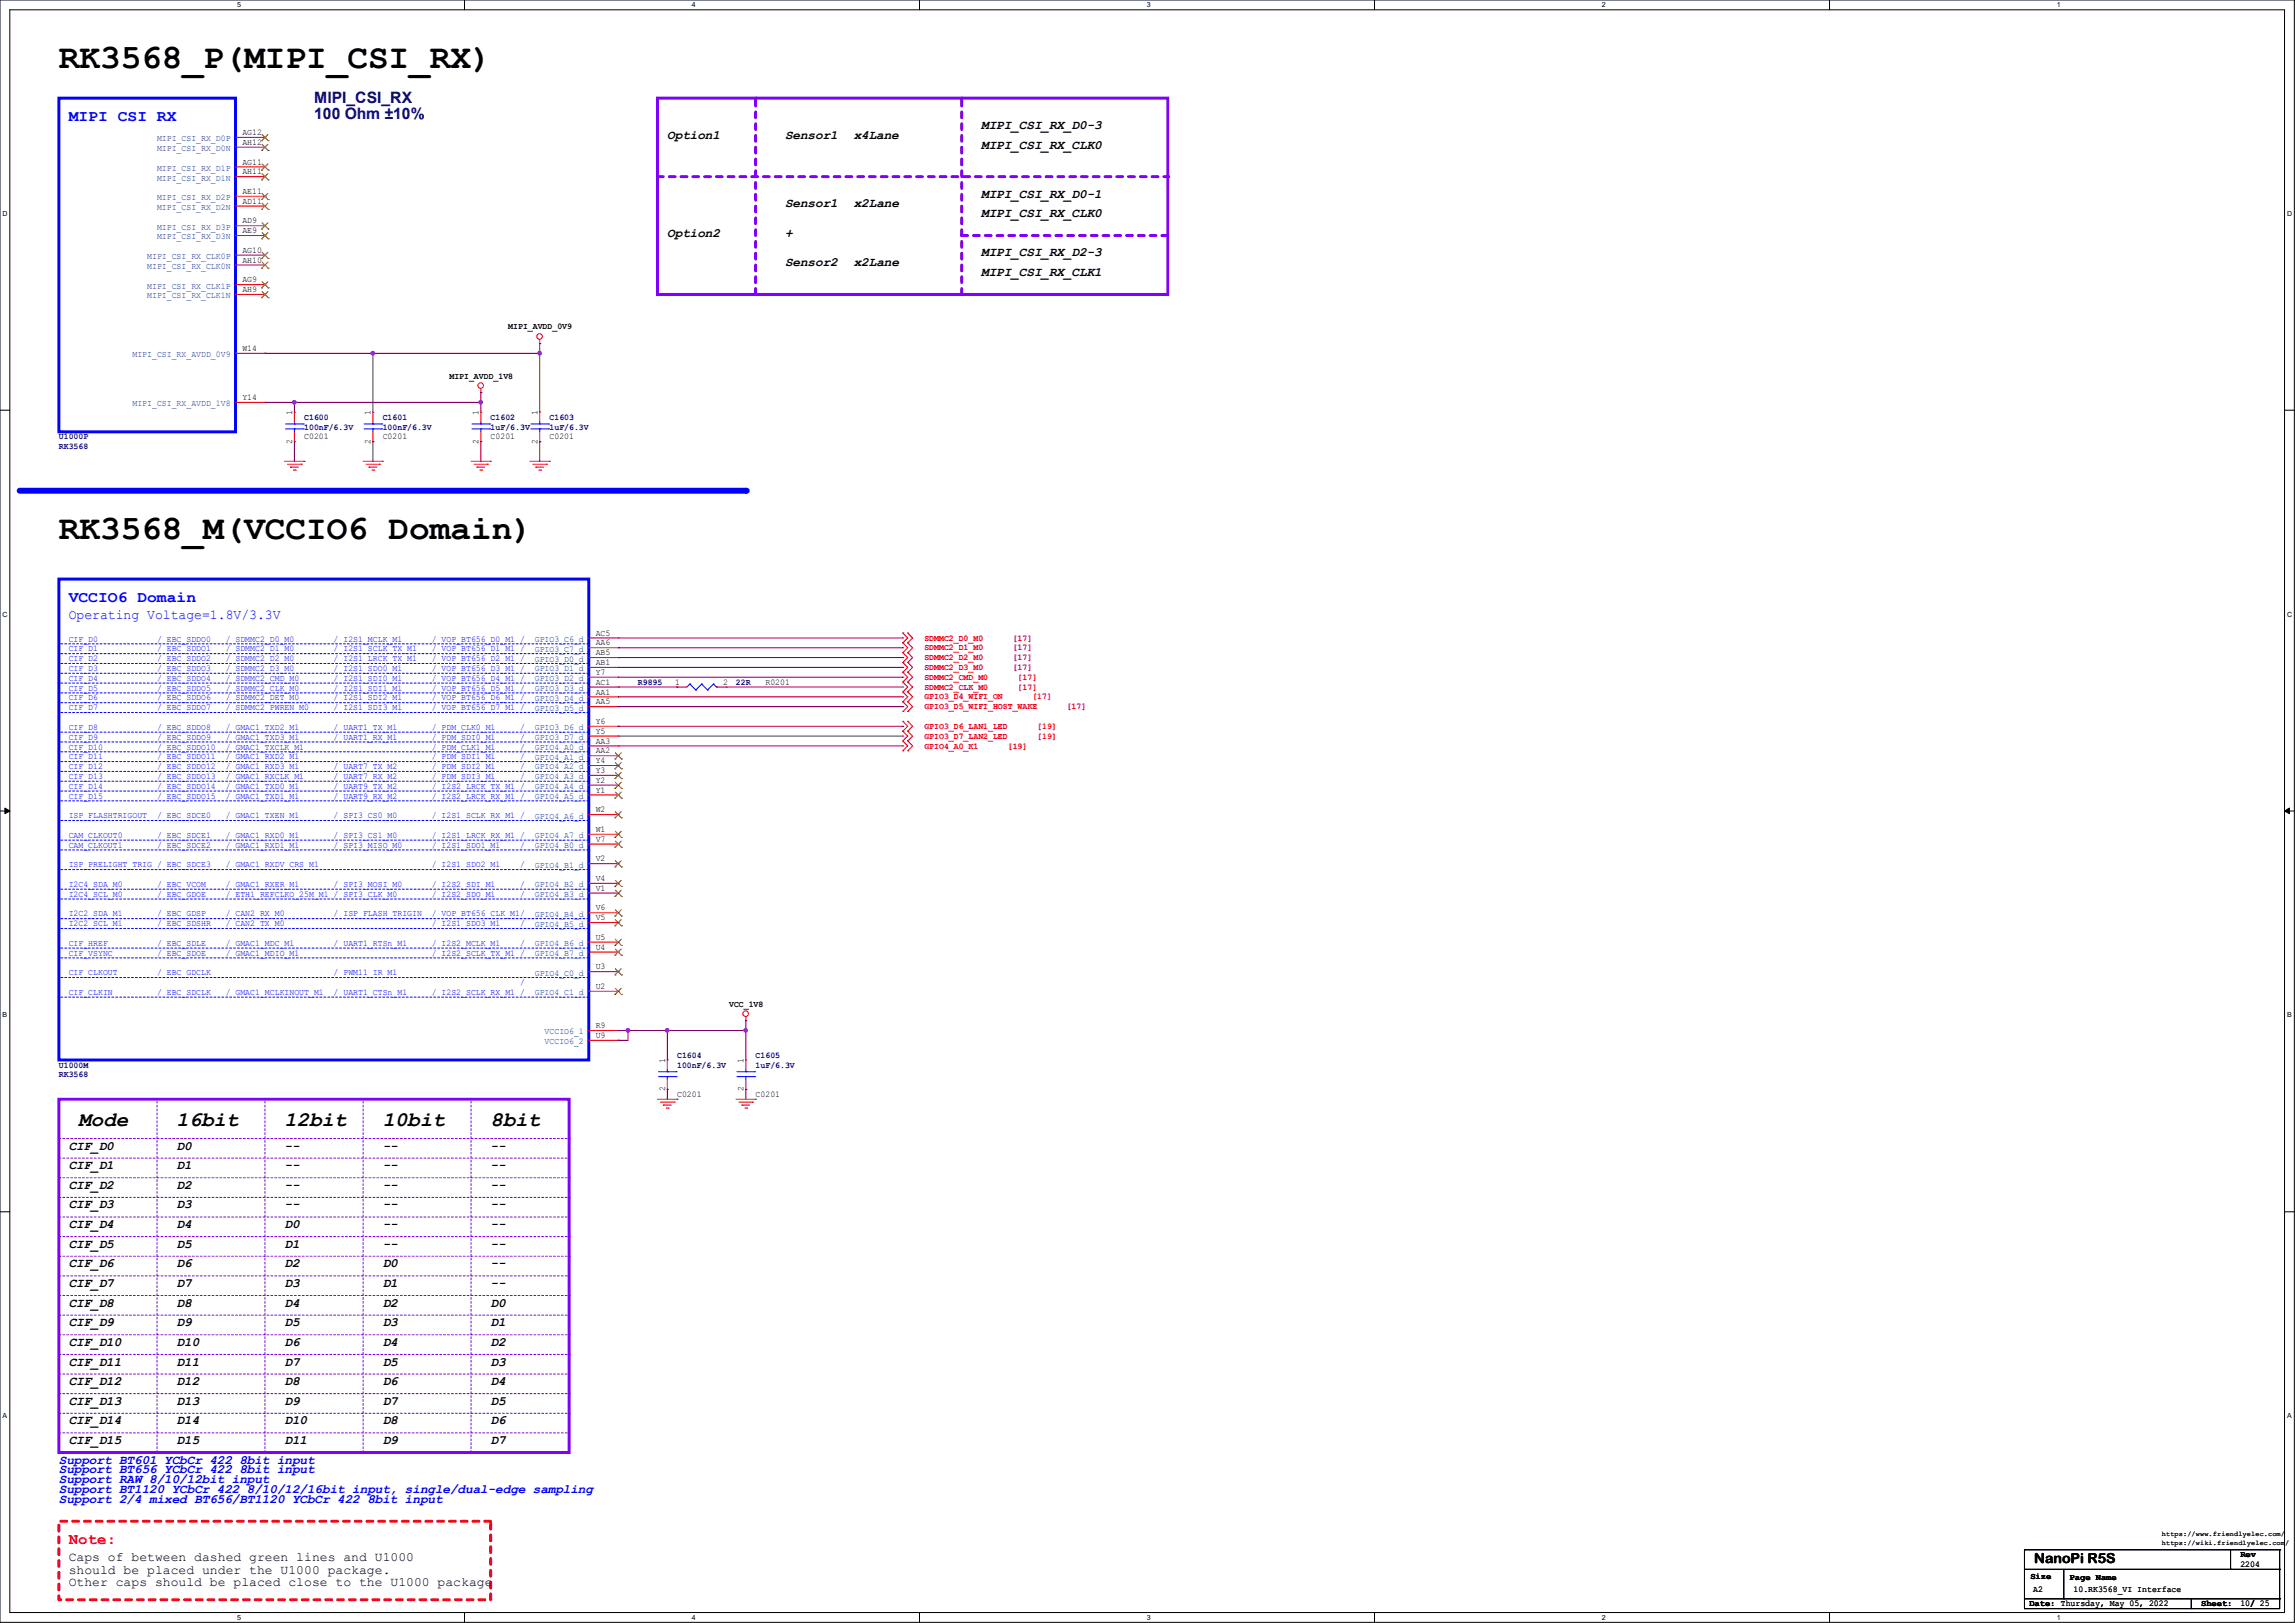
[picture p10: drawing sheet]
<svg xmlns="http://www.w3.org/2000/svg" width="297mm" height="210mm" viewBox="0 0 297 210" stroke-linecap="round" stroke-linejoin="round" font-family="sans-serif">
<defs><g id="words">
<g font-size="4.4">
<text x="7.6" y="8.8">RK3568_P(MIPI_CSI_RX)</text>
<text x="7.6" y="69.8">RK3568_M(VCCIO6 Domain)</text>
</g>
<g font-size="2.7">
<text x="10.2" y="145.7">Mode</text>
<text x="22.9" y="145.7">16bit</text>
<text x="36.8" y="145.7">12bit</text>
<text x="49.5" y="145.7">10bit</text>
<text x="63.5" y="145.7">8bit</text>
</g>
<g font-size="2" fill="#00f">
<text x="8.9" y="15.7">MIPI CSI RX</text>
<text x="8.9" y="77.9">VCCIO6 Domain</text>
</g>
<g font-size="2" fill="#000080">
<text x="40.6" y="13.3">MIPI_CSI_RX</text>
<text x="40.6" y="15.5">100 Ohm ±10%</text>
</g>
<text font-size="2" fill="#f00" x="8.9" y="199.8">Note:</text>
<text font-size="1.8" fill="#00f" x="8.9" y="80.1">Operating Voltage=1.8V/3.3V</text>
<text font-size="1.8" x="263.3" y="202.2">NanoPi R5S</text>
<g font-size="1.7">
<text x="86.4" y="17.9">Option1</text>
<text x="101.6" y="17.9">Sensor1</text>
<text x="110.5" y="17.9">x4Lane</text>
<text x="127" y="16.7">MIPI_CSI_RX_D0-3</text>
<text x="127" y="19.2">MIPI_CSI_RX_CLK0</text>
<text x="101.6" y="26.8">Sensor1</text>
<text x="110.5" y="26.8">x2Lane</text>
<text x="127" y="25.6">MIPI_CSI_RX_D0-1</text>
<text x="127" y="28.1">MIPI_CSI_RX_CLK0</text>
<text x="86.4" y="30.6">Option2</text>
<text x="101.6" y="30.6">+</text>
<text x="101.6" y="34.5">Sensor2</text>
<text x="110.5" y="34.5">x2Lane</text>
<text x="127" y="33.2">MIPI_CSI_RX_D2-3</text>
<text x="127" y="35.7">MIPI_CSI_RX_CLK1</text>
<text x="8.9" y="148.8">CIF_D0</text>
<text x="22.9" y="148.8">D0</text>
<text x="36.8" y="148.8">--</text>
<text x="49.5" y="148.8">--</text>
<text x="63.5" y="148.8">--</text>
<text x="8.9" y="151.3">CIF_D1</text>
<text x="8.9" y="153.8">CIF_D2</text>
<text x="22.9" y="151.3">D1</text>
<text x="22.9" y="153.8">D2</text>
<text x="36.8" y="153.8">--</text>
<text x="36.8" y="151.3">--</text>
<text x="49.5" y="151.3">--</text>
<text x="49.5" y="153.8">--</text>
<text x="63.5" y="153.8">--</text>
<text x="63.5" y="151.3">--</text>
<text x="8.9" y="156.4">CIF_D3</text>
<text x="8.9" y="158.9">CIF_D4</text>
<text x="8.9" y="161.5">CIF_D5</text>
<text x="22.9" y="156.4">D3</text>
<text x="22.9" y="158.9">D4</text>
<text x="22.9" y="161.5">D5</text>
<text x="36.8" y="158.9">D0</text>
<text x="36.8" y="161.5">D1</text>
<text x="36.8" y="156.4">--</text>
<text x="49.5" y="156.4">--</text>
<text x="49.5" y="158.9">--</text>
<text x="49.5" y="161.5">--</text>
<text x="63.5" y="161.5">--</text>
<text x="63.5" y="158.9">--</text>
<text x="63.5" y="156.4">--</text>
<text x="8.9" y="164">CIF_D6</text>
<text x="8.9" y="166.5">CIF_D7</text>
<text x="22.9" y="164">D6</text>
<text x="22.9" y="166.5">D7</text>
<text x="36.8" y="164">D2</text>
<text x="36.8" y="166.5">D3</text>
<text x="49.5" y="164">D0</text>
<text x="49.5" y="166.5">D1</text>
<text x="63.5" y="164">--</text>
<text x="63.5" y="166.5">--</text>
<text x="8.9" y="169.1">CIF_D8</text>
<text x="8.9" y="171.6">CIF_D9</text>
<text x="22.9" y="169.1">D8</text>
<text x="22.9" y="171.6">D9</text>
<text x="36.8" y="169.1">D4</text>
<text x="36.8" y="171.6">D5</text>
<text x="49.5" y="169.1">D2</text>
<text x="49.5" y="171.6">D3</text>
<text x="63.5" y="169.1">D0</text>
<text x="63.5" y="171.6">D1</text>
<text x="8.9" y="174.2">CIF_D10</text>
<text x="8.9" y="176.7">CIF_D11</text>
<text x="8.9" y="179.2">CIF_D12</text>
<text x="22.9" y="174.2">D10</text>
<text x="22.9" y="176.7">D11</text>
<text x="22.9" y="179.2">D12</text>
<text x="36.8" y="174.2">D6</text>
<text x="36.8" y="176.7">D7</text>
<text x="36.8" y="179.2">D8</text>
<text x="49.5" y="174.2">D4</text>
<text x="49.5" y="176.7">D5</text>
<text x="49.5" y="179.2">D6</text>
<text x="63.5" y="174.2">D2</text>
<text x="63.5" y="176.7">D3</text>
<text x="63.5" y="179.2">D4</text>
<text x="8.9" y="181.8">CIF_D13</text>
<text x="8.9" y="184.3">CIF_D14</text>
<text x="22.9" y="181.8">D13</text>
<text x="22.9" y="184.3">D14</text>
<text x="36.8" y="181.8">D9</text>
<text x="36.8" y="184.3">D10</text>
<text x="49.5" y="181.8">D7</text>
<text x="49.5" y="184.3">D8</text>
<text x="63.5" y="181.8">D5</text>
<text x="63.5" y="184.3">D6</text>
<text x="8.9" y="186.9">CIF_D15</text>
<text x="22.9" y="186.9">D15</text>
<text x="36.8" y="186.9">D11</text>
<text x="49.5" y="186.9">D9</text>
<text x="63.5" y="186.9">D7</text>
<text x="8.9" y="202">Caps of between dashed green lines and U1000</text>
<text x="8.9" y="203.6">should be placed under the U1000 package.</text>
<text x="8.9" y="205.3">Other caps should be placed close to the U1000 package</text>
</g>
<g font-size="1.7" fill="#00f">
<text x="7.6" y="189.4">Support BT601 YCbCr 422 8bit input</text>
<text x="7.6" y="190.7">Support BT656 YCbCr 422 8bit input</text>
<text x="7.6" y="191.9">Support RAW 8/10/12bit input</text>
<text x="7.6" y="193.2">Support BT1120 YCbCr 422 8/10/12/16bit input, single/dual-edge sampling</text>
<text x="7.6" y="194.5">Support 2/4 mixed BT656/BT1120 YCbCr 422 8bit input</text>
</g>
<g font-size="1.1">
<text x="31.4" y="17.5">AG12</text>
<text x="31.4" y="18.8">AH12</text>
<text x="31.4" y="21.3">AG11</text>
<text x="31.4" y="22.6">AH11</text>
<text x="31.4" y="25.1">AE11</text>
<text x="31.4" y="26.4">AD11</text>
<text x="31.4" y="28.9">AD9</text>
<text x="31.4" y="30.2">AE9</text>
<text x="31.4" y="32.7">AG10</text>
<text x="31.4" y="34">AH10</text>
<text x="31.4" y="36.5">AG9</text>
<text x="31.4" y="37.8">AH9</text>
<text x="31.4" y="45.4">W14</text>
<text x="65.8" y="42.6">MIPI_AVDD_0V9</text>
<text x="31.4" y="51.8">Y14</text>
<text x="37.8" y="53.7" transform="rotate(-90 37.8 53.7)">1</text>
<text x="48" y="53.7" transform="rotate(-90 48 53.7)">1</text>
<text x="58.2" y="49">MIPI_AVDD_1V8</text>
<text x="61.9" y="53.7" transform="rotate(-90 61.9 53.7)">1</text>
<text x="69.6" y="53.7" transform="rotate(-90 69.6 53.7)">1</text>
<text x="37.8" y="57.4" transform="rotate(-90 37.8 57.4)">2</text>
<text x="39.4" y="56.9">C0201</text>
<text x="48" y="57.4" transform="rotate(-90 48 57.4)">2</text>
<text x="49.5" y="56.9">C0201</text>
<text x="61.9" y="57.4" transform="rotate(-90 61.9 57.4)">2</text>
<text x="63.5" y="56.9">C0201</text>
<text x="69.6" y="57.4" transform="rotate(-90 69.6 57.4)">2</text>
<text x="71.1" y="56.9">C0201</text>
<text x="77.1" y="82.3">AC5</text>
<text x="77.1" y="83.5">AA6</text>
<text x="77.1" y="84.8">AB5</text>
<text x="77.1" y="86.1">AB1</text>
<text x="77.1" y="87.3">Y7</text>
<text x="77.1" y="88.6">AC1</text>
<text x="77.1" y="89.9">AA1</text>
<text x="87.4" y="88.6">1</text>
<text x="93.6" y="88.6">2</text>
<text x="99.1" y="88.6">R0201</text>
<text x="77.1" y="91.1">AA5</text>
<text x="77.1" y="93.7">Y6</text>
<text x="77.1" y="95">Y5</text>
<text x="77.1" y="96.2">AA3</text>
<text x="77.1" y="97.5">AA2</text>
<text x="77.1" y="98.8">Y4</text>
<text x="77.1" y="100">Y3</text>
<text x="77.1" y="101.3">Y2</text>
<text x="77.1" y="102.6">Y1</text>
<text x="77.1" y="105.1">W2</text>
<text x="77.1" y="107.7">W1</text>
<text x="77.1" y="108.9">V7</text>
<text x="77.1" y="111.5">V2</text>
<text x="77.1" y="114">V4</text>
<text x="77.1" y="115.3">V1</text>
<text x="77.1" y="117.8">V6</text>
<text x="77.1" y="119.1">V5</text>
<text x="77.1" y="121.6">U5</text>
<text x="77.1" y="122.9">U4</text>
<text x="77.1" y="125.4">U3</text>
<text x="77.1" y="128">U2</text>
<text x="94.4" y="130.3">VCC_1V8</text>
<text x="77.1" y="133.1">R9</text>
<text x="77.1" y="134.3">U9</text>
<text x="86.1" y="137.5" transform="rotate(-90 86.1 137.5)">1</text>
<text x="96.2" y="137.5" transform="rotate(-90 96.2 137.5)">1</text>
<text x="86.1" y="141.2" transform="rotate(-90 86.1 141.2)">2</text>
<text x="87.6" y="141.9">C0201</text>
<text x="96.2" y="141.2" transform="rotate(-90 96.2 141.2)">2</text>
<text x="97.8" y="141.9">C0201</text>
<text x="289.9" y="202.8">2204</text>
<text x="289.9" y="201.5">Rev</text>
<text x="262.6" y="207.9">Date: Thursday, May 05, 2022</text>
<text x="262.8" y="204.3">Size</text>
<text x="263.1" y="206">A2</text>
<text x="267.8" y="204.4">Page Name</text>
<text x="268.3" y="206">10.RK3568_VI Interface</text>
<text x="284.9" y="207.9">Sheet:</text>
<text x="289.9" y="207.9">10/ 25</text>
</g>
<g font-size="1.1" fill="#004080">
<text x="20.3" y="18.3">MIPI_CSI_RX_D0P</text>
<text x="20.3" y="19.6">MIPI_CSI_RX_D0N</text>
<text x="20.3" y="22.1">MIPI_CSI_RX_D1P</text>
<text x="20.3" y="23.4">MIPI_CSI_RX_D1N</text>
<text x="20.3" y="25.9">MIPI_CSI_RX_D2P</text>
<text x="20.3" y="27.2">MIPI_CSI_RX_D2N</text>
<text x="20.3" y="29.7">MIPI_CSI_RX_D3P</text>
<text x="19" y="33.5">MIPI_CSI_RX_CLK0P</text>
<text x="19" y="34.8">MIPI_CSI_RX_CLK0N</text>
<text x="20.3" y="31">MIPI_CSI_RX_D3N</text>
<text x="19" y="37.3">MIPI_CSI_RX_CLK1P</text>
<text x="19" y="38.6">MIPI_CSI_RX_CLK1N</text>
<text x="17.1" y="46.2">MIPI_CSI_RX_AVDD_0V9</text>
<text x="17.1" y="52.6">MIPI_CSI_RX_AVDD_1V8</text>
<text x="69.2" y="83.1">GPIO3_C6_d</text>
<text x="69.2" y="84.3">GPIO3_C7_d</text>
<text x="69.2" y="85.6">GPIO3_D0_d</text>
<text x="69.2" y="86.9">GPIO3_D1_d</text>
<text x="69.2" y="88.1">GPIO3_D2_d</text>
<text x="69.2" y="89.4">GPIO3_D3_d</text>
<text x="69.2" y="90.7">GPIO3_D4_d</text>
<text x="69.2" y="92">GPIO3_D5_d</text>
<text x="69.2" y="94.5">GPIO3_D6_d</text>
<text x="69.2" y="95.8">GPIO3_D7_d</text>
<text x="69.2" y="97">GPIO4_A0_d</text>
<text x="69.2" y="98.3">GPIO4_A1_d</text>
<text x="69.2" y="99.6">GPIO4_A2_d</text>
<text x="69.2" y="100.8">GPIO4_A3_d</text>
<text x="69.2" y="102.1">GPIO4_A4_d</text>
<text x="69.2" y="103.4">GPIO4_A5_d</text>
<text x="69.2" y="105.9">GPIO4_A6_d</text>
<text x="69.2" y="108.5">GPIO4_A7_d</text>
<text x="69.2" y="109.7">GPIO4_B0_d</text>
<text x="69.2" y="112.3">GPIO4_B1_d</text>
<text x="69.2" y="114.8">GPIO4_B2_d</text>
<text x="69.2" y="116.1">GPIO4_B3_d</text>
<text x="69.2" y="118.6">GPIO4_B4_d</text>
<text x="69.2" y="119.9">GPIO4_B5_d</text>
<text x="69.2" y="122.4">GPIO4_B6_d</text>
<text x="69.2" y="123.7">GPIO4_B7_d</text>
<text x="69.2" y="126.2">GPIO4_C0_d</text>
<text x="69.2" y="128.8">GPIO4_C1_d</text>
<text x="70.5" y="133.9">VCCIO6_1</text>
<text x="70.5" y="135.1">VCCIO6_2</text>
</g>
<g font-size="1.1" fill="#000080">
<text x="7.6" y="58.1">RK3568</text>
<text x="7.6" y="56.9">U1000P</text>
<text x="39.4" y="54.3">C1600</text>
<text x="39.4" y="55.6">100nF/6.3V</text>
<text x="49.5" y="54.3">C1601</text>
<text x="49.5" y="55.6">100nF/6.3V</text>
<text x="63.5" y="54.3">C1602</text>
<text x="63.5" y="55.6">1uF/6.3V</text>
<text x="71.1" y="54.3">C1603</text>
<text x="71.1" y="55.6">1uF/6.3V</text>
<text x="82.5" y="88.6">R9895</text>
<text x="95.2" y="88.6">22R</text>
<text x="87.6" y="136.9">C1604</text>
<text x="97.8" y="136.9">C1605</text>
<text x="7.6" y="139.4">RK3568</text>
<text x="7.6" y="138.1">U1000M</text>
<text x="87.6" y="138.1">100nF/6.3V</text>
<text x="97.8" y="138.1">1uF/6.3V</text>
</g>
<g font-size="1.1" fill="#00f">
<text x="8.9" y="83">CIF_D0</text>
<text x="20.3" y="83">/ EBC_SDDO0</text>
<text x="29.2" y="83">/ SDMMC2_D0_M0</text>
<text x="43.2" y="83">/ I2S1_MCLK_M1</text>
<text x="55.9" y="83">/ VOP_BT656_D0_M1 /</text>
<text x="8.9" y="84.3">CIF_D1</text>
<text x="8.9" y="88.1">CIF_D4</text>
<text x="8.9" y="85.6">CIF_D2</text>
<text x="8.9" y="86.8">CIF_D3</text>
<text x="8.9" y="89.4">CIF_D5</text>
<text x="20.3" y="88.1">/ EBC_SDDO4</text>
<text x="20.3" y="86.8">/ EBC_SDDO3</text>
<text x="20.3" y="85.6">/ EBC_SDDO2</text>
<text x="20.3" y="84.3">/ EBC_SDDO1</text>
<text x="20.3" y="89.4">/ EBC_SDDO5</text>
<text x="29.2" y="88.1">/ SDMMC2_CMD_M0</text>
<text x="29.2" y="89.4">/ SDMMC2_CLK_M0</text>
<text x="29.2" y="84.3">/ SDMMC2_D1_M0</text>
<text x="29.2" y="85.6">/ SDMMC2_D2_M0</text>
<text x="29.2" y="86.8">/ SDMMC2_D3_M0</text>
<text x="43.2" y="86.8">/ I2S1_SDO0_M1</text>
<text x="43.2" y="85.6">/ I2S1_LRCK_TX_M1</text>
<text x="43.2" y="89.4">/ I2S1_SDI1_M1</text>
<text x="43.2" y="88.1">/ I2S1_SDI0_M1</text>
<text x="43.2" y="84.3">/ I2S1_SCLK_TX_M1</text>
<text x="55.9" y="89.4">/ VOP_BT656_D5_M1 /</text>
<text x="55.9" y="85.6">/ VOP_BT656_D2_M1 /</text>
<text x="55.9" y="86.8">/ VOP_BT656_D3_M1 /</text>
<text x="55.9" y="84.3">/ VOP_BT656_D1_M1 /</text>
<text x="55.9" y="88.1">/ VOP_BT656_D4_M1 /</text>
<text x="8.9" y="91.9">CIF_D7</text>
<text x="8.9" y="90.6">CIF_D6</text>
<text x="8.9" y="94.4">CIF_D8</text>
<text x="8.9" y="95.7">CIF_D9</text>
<text x="20.3" y="94.4">/ EBC_SDDO8</text>
<text x="20.3" y="90.6">/ EBC_SDDO6</text>
<text x="20.3" y="91.9">/ EBC_SDDO7</text>
<text x="20.3" y="95.7">/ EBC_SDDO9</text>
<text x="29.2" y="91.9">/ SDMMC2_PWREN_M0</text>
<text x="29.2" y="95.7">/ GMAC1_TXD3_M1</text>
<text x="29.2" y="94.4">/ GMAC1_TXD2_M1</text>
<text x="29.2" y="90.6">/ SDMMC2_DET_M0</text>
<text x="43.2" y="94.4">/ UART1_TX_M1</text>
<text x="43.2" y="91.9">/ I2S1_SDI3_M1</text>
<text x="43.2" y="95.7">/ UART1_RX_M1</text>
<text x="43.2" y="90.6">/ I2S1_SDI2_M1</text>
<text x="55.9" y="94.4">/ PDM_CLK0_M1</text>
<text x="55.9" y="90.6">/ VOP_BT656_D6_M1 /</text>
<text x="55.9" y="95.7">/ PDM_SDI0_M1</text>
<text x="55.9" y="91.9">/ VOP_BT656_D7_M1 /</text>
<text x="67.3" y="95.7">/</text>
<text x="67.3" y="94.4">/</text>
<text x="8.9" y="98.3">CIF_D11</text>
<text x="8.9" y="97">CIF_D10</text>
<text x="8.9" y="99.5">CIF_D12</text>
<text x="8.9" y="100.8">CIF_D13</text>
<text x="20.3" y="100.8">/ EBC_SDDO13</text>
<text x="20.3" y="99.5">/ EBC_SDDO12</text>
<text x="20.3" y="98.3">/ EBC_SDDO11</text>
<text x="20.3" y="97">/ EBC_SDDO10</text>
<text x="29.2" y="99.5">/ GMAC1_RXD3_M1</text>
<text x="29.2" y="100.8">/ GMAC1_RXCLK_M1</text>
<text x="29.2" y="97">/ GMAC1_TXCLK_M1</text>
<text x="29.2" y="98.3">/ GMAC1_RXD2_M1</text>
<text x="43.2" y="99.5">/ UART7_TX_M2</text>
<text x="43.2" y="100.8">/ UART7_RX_M2</text>
<text x="55.9" y="99.5">/ PDM_SDI2_M1</text>
<text x="55.9" y="98.3">/ PDM_SDI1_M1</text>
<text x="55.9" y="97">/ PDM_CLK1_M1</text>
<text x="55.9" y="100.8">/ PDM_SDI3_M1</text>
<text x="67.3" y="100.8">/</text>
<text x="67.3" y="97">/</text>
<text x="67.3" y="98.3">/</text>
<text x="67.3" y="99.5">/</text>
<text x="8.9" y="102.1">CIF_D14</text>
<text x="8.9" y="103.3">CIF_D15</text>
<text x="8.9" y="105.9">ISP_FLASHTRIGOUT</text>
<text x="20.3" y="103.3">/ EBC_SDDO15</text>
<text x="20.3" y="102.1">/ EBC_SDDO14</text>
<text x="20.3" y="105.9">/ EBC_SDCE0</text>
<text x="29.2" y="105.9">/ GMAC1_TXEN_M1</text>
<text x="29.2" y="102.1">/ GMAC1_TXD0_M1</text>
<text x="29.2" y="103.3">/ GMAC1_TXD1_M1</text>
<text x="43.2" y="103.3">/ UART9_RX_M2</text>
<text x="43.2" y="105.9">/ SPI3_CS0_M0</text>
<text x="43.2" y="102.1">/ UART9_TX_M2</text>
<text x="55.9" y="105.9">/ I2S1_SCLK_RX_M1 /</text>
<text x="55.9" y="103.3">/ I2S2_LRCK_RX_M1 /</text>
<text x="55.9" y="102.1">/ I2S2_LRCK_TX_M1 /</text>
<text x="8.9" y="108.4">CAM_CLKOUT0</text>
<text x="8.9" y="112.2">ISP_PRELIGHT_TRIG / EBC_SDCE3</text>
<text x="8.9" y="109.7">CAM_CLKOUT1</text>
<text x="20.3" y="109.7">/ EBC_SDCE2</text>
<text x="20.3" y="108.4">/ EBC_SDCE1</text>
<text x="29.2" y="108.4">/ GMAC1_RXD0_M1</text>
<text x="29.2" y="109.7">/ GMAC1_RXD1_M1</text>
<text x="29.2" y="112.2">/ GMAC1_RXDV_CRS_M1</text>
<text x="43.2" y="109.7">/ SPI3_MISO_M0</text>
<text x="43.2" y="108.4">/ SPI3_CS1_M0</text>
<text x="55.9" y="108.4">/ I2S1_LRCK_RX_M1 /</text>
<text x="55.9" y="112.2">/ I2S1_SDO2_M1</text>
<text x="55.9" y="109.7">/ I2S1_SDO1_M1</text>
<text x="67.3" y="109.7">/</text>
<text x="67.3" y="112.2">/</text>
<text x="8.9" y="119.8">I2C2_SCL_M1</text>
<text x="8.9" y="118.6">I2C2_SDA_M1</text>
<text x="8.9" y="116">I2C4_SCL_M0</text>
<text x="8.9" y="114.8">I2C4_SDA_M0</text>
<text x="20.3" y="114.8">/ EBC_VCOM</text>
<text x="20.3" y="119.8">/ EBC_SDSHR</text>
<text x="20.3" y="116">/ EBC_GDOE</text>
<text x="20.3" y="118.6">/ EBC_GDSP</text>
<text x="29.2" y="118.6">/ CAN2_RX_M0</text>
<text x="29.2" y="114.8">/ GMAC1_RXER_M1</text>
<text x="29.2" y="119.8">/ CAN2_TX_M0</text>
<text x="29.2" y="116">/ ETH1_REFCLKO_25M_M1 / SPI3_CLK_M0</text>
<text x="43.2" y="114.8">/ SPI3_MOSI_M0</text>
<text x="43.2" y="118.6">/ ISP_FLASH_TRIGIN</text>
<text x="55.9" y="114.8">/ I2S2_SDI_M1</text>
<text x="55.9" y="119.8">/ I2S1_SDO3_M1</text>
<text x="55.9" y="118.6">/ VOP_BT656_CLK_M1/</text>
<text x="55.9" y="116">/ I2S2_SDO_M1</text>
<text x="67.3" y="114.8">/</text>
<text x="67.3" y="116">/</text>
<text x="67.3" y="119.8">/</text>
<text x="8.9" y="122.4">CIF_HREF</text>
<text x="8.9" y="123.7">CIF_VSYNC</text>
<text x="20.3" y="123.7">/ EBC_SDOE</text>
<text x="20.3" y="122.4">/ EBC_SDLE</text>
<text x="29.2" y="122.4">/ GMAC1_MDC_M1</text>
<text x="29.2" y="123.7">/ GMAC1_MDIO_M1</text>
<text x="43.2" y="122.4">/ UART1_RTSn_M1</text>
<text x="55.9" y="122.4">/ I2S2_MCLK_M1</text>
<text x="55.9" y="123.7">/ I2S2_SCLK_TX_M1 /</text>
<text x="67.3" y="122.4">/</text>
<text x="8.9" y="126.2">CIF_CLKOUT</text>
<text x="8.9" y="128.7">CIF_CLKIN</text>
<text x="20.3" y="128.7">/ EBC_SDCLK</text>
<text x="20.3" y="126.2">/ EBC_GDCLK</text>
<text x="29.2" y="128.7">/ GMAC1_MCLKINOUT_M1</text>
<text x="43.2" y="128.7">/ UART1_CTSn_M1</text>
<text x="43.2" y="126.2">/ PWM11_IR_M1</text>
<text x="55.9" y="128.7">/ I2S2_SCLK_RX_M1 /</text>
<text x="67.3" y="127.5">/</text>
</g>
<g font-size="1.1" fill="#f00">
<text x="119.6" y="82.9">SDMMC2_D0_M0</text>
<text x="131.1" y="82.9">[17]</text>
<text x="119.6" y="84.2">SDMMC2_D1_M0</text>
<text x="119.6" y="85.4">SDMMC2_D2_M0</text>
<text x="119.6" y="86.7">SDMMC2_D3_M0</text>
<text x="119.6" y="88">SDMMC2_CMD_M0</text>
<text x="119.6" y="89.2">SDMMC2_CLK_M0</text>
<text x="131.1" y="84.2">[17]</text>
<text x="131.1" y="85.4">[17]</text>
<text x="131.1" y="86.7">[17]</text>
<text x="131.7" y="88">[17]</text>
<text x="131.7" y="89.2">[17]</text>
<text x="119.6" y="94.3">GPIO3_D6_LAN1_LED</text>
<text x="119.6" y="95.6">GPIO3_D7_LAN2_LED</text>
<text x="119.6" y="90.5">GPIO3_D4_WIFI_ON</text>
<text x="119.6" y="91.8">GPIO3_D5_WIFI_HOST_WAKE</text>
<text x="133.6" y="90.5">[17]</text>
<text x="134.2" y="94.3">[19]</text>
<text x="134.2" y="95.6">[19]</text>
<text x="138" y="91.8">[17]</text>
<text x="119.6" y="96.9">GPIO4_A0_K1</text>
<text x="130.4" y="96.9">[19]</text>
</g>
<g font-size=".9">
<text x="30.7" y=".9">5</text>
<text x="89.5" y=".9">4</text>
<text x="148.4" y=".9">3</text>
<text x="207.3" y=".9">2</text>
<text x="266.2" y=".9">1</text>
<text x=".3" y="28">D</text>
<text x="296" y="28">D</text>
<text x=".3" y="79.8">C</text>
<text x="296" y="79.8">C</text>
<text x=".3" y="131.7">B</text>
<text x="296" y="131.7">B</text>
<text x=".3" y="183.5">A</text>
<text x="296" y="183.5">A</text>
<text x="279.8" y="200">https://wiki.friendlyelec.com/</text>
<text x="279.8" y="198.7">https://www.friendlyelec.com/</text>
<text x="30.7" y="209.6">5</text>
<text x="89.5" y="209.6">4</text>
<text x="148.4" y="209.6">3</text>
<text x="207.3" y="209.6">2</text>
<text x="266.2" y="209.6">1</text>
</g>
</g></defs>
<path d="M0 0h296.9v209.9h-296.9zM1.3 1.3h294.4v207.4h-294.4z" fill="none" stroke="#000" stroke-width=".13"/>
<g fill="#fff">
<path d="M30.7 .1h.5v1h-.5z"/>
<path d="M30.7 208.8h.5v1h-.5z"/>
</g>
<path d="M60.1 0v1.3M60.1 208.7v1.2" fill="none" stroke="#000" stroke-width=".13"/>
<g fill="#fff">
<path d="M89.5 .1h.5v1h-.5z"/>
<path d="M89.5 208.8h.5v1h-.5z"/>
</g>
<path d="M119 0v1.3M119 208.7v1.2" fill="none" stroke="#000" stroke-width=".13"/>
<g fill="#fff">
<path d="M148.4 .1h.5v1h-.5z"/>
<path d="M148.4 208.8h.5v1h-.5z"/>
</g>
<path d="M177.9 0v1.3M177.9 208.7v1.2" fill="none" stroke="#000" stroke-width=".13"/>
<g fill="#fff">
<path d="M207.3 .1h.5v1h-.5z"/>
<path d="M207.3 208.8h.5v1h-.5z"/>
</g>
<path d="M236.8 0v1.3M236.8 208.7v1.2" fill="none" stroke="#000" stroke-width=".13"/>
<g fill="#fff">
<path d="M266.2 .1h.5v1h-.5z"/>
<path d="M266.2 208.8h.5v1h-.5z"/>
<path d="M.3 27.2h.7v1h-.7z"/>
<path d="M296 27.2h.6v1h-.6z"/>
<path d="M.3 79h.7v1h-.7z"/>
<path d="M296 79h.6v1h-.6z"/>
</g>
<path d="M0 53.1h1.3M295.7 53.1h1.2" fill="none" stroke="#000" stroke-width=".13"/>
<g fill="#fff">
<path d="M.3 130.9h.6v1h-.6z"/>
<path d="M296 130.9h.6v1h-.6z"/>
</g>
<path d="M0 104.9h1.3M295.7 104.9h1.2" fill="none" stroke="#000" stroke-width=".13"/>
<path d="M.6 104.6l.7 .3-.7 .4zM295.7 104.9l.6-.3v.7z" fill="#000" stroke="#000" stroke-width=".13"/>
<g fill="#fff">
<path d="M.3 182.7h.6v1h-.6z"/>
<path d="M296 182.7h.5v1h-.5z"/>
</g>
<path d="M0 156.8h1.3M295.7 156.8h1.2" fill="none" stroke="#000" stroke-width=".13"/>
<path d="M2.5 63.5h94" fill="none" stroke="#00f" stroke-width=".76"/>
<circle cx="96.5" cy="63.5" r=".38" fill="#00f"/>
<path d="M7.6 196.8h55.9v10.2h-55.9z" fill="none" stroke="#f00" stroke-width=".38" stroke-dasharray=".8 .8"/>
<path d="M85.1 12.7h66v25.4h-66z" fill="none" stroke="#8000ff" stroke-width=".38"/>
<path d="M85.1 22.9h66" fill="none" stroke="#8000ff" stroke-width=".38" stroke-dasharray=".8 .8"/>
<circle cx="151.1" cy="22.9" r=".19" fill="#8000ff" stroke-dasharray=".8 .8"/>
<path d="M124.5 38.1v-25.4" fill="none" stroke="#8000ff" stroke-width=".38" stroke-dasharray=".8 .8"/>
<circle cx="124.5" cy="12.7" r=".19" fill="#8000ff" stroke-dasharray=".8 .8"/>
<path d="M151.1 30.5h-26.6" fill="none" stroke="#8000ff" stroke-width=".38" stroke-dasharray=".8 .8"/>
<circle cx="124.5" cy="30.5" r=".19" fill="#8000ff" stroke-dasharray=".8 .8"/>
<path d="M97.8 38.1v-25.4" fill="none" stroke="#8000ff" stroke-width=".38" stroke-dasharray=".8 .8"/>
<circle cx="97.8" cy="12.7" r=".19" fill="#8000ff" stroke-dasharray=".8 .8"/>
<path d="M7.6 142.2h66.1v45.8h-66.1z" fill="none" stroke="#8000ff" stroke-width=".38"/>
<g fill="none" stroke="#8000ff" stroke-width=".13" stroke-dasharray=".3 .3">
<path d="M7.6 147.3h66.1M7.6 149.9h66.1M7.6 152.4h66.1M7.6 154.9h66.1M7.6 157.5h66.1M20.3 142.2h.1M34.3 142.2h.1M47 142.2h.1M61 142.2h.1M73.7 147.3h.1M73.7 149.9h.1M73.7 152.4h.1"/>
<path d="M73.7 154.9h.1M73.7 157.5h.1M7.6 167.6h66.1M7.6 165.1h66.1M7.6 162.6h66.1M7.6 160h66.1M7.6 170.2h66.1M7.6 177.8h66.1M7.6 175.3h66.1M7.6 172.7h66.1M73.7 167.6h.1M73.7 165.1h.1"/>
<path d="M73.7 162.6h.1M73.7 160h.1M73.7 170.2h.1M73.7 177.8h.1M73.7 175.3h.1M73.7 172.7h.1M7.6 180.3h66.1M7.6 185.4h66.1M7.6 182.9h66.1M20.3 188v-45.8M34.3 188v-45.8M47 188v-45.8"/>
<path d="M61 188v-45.8M73.7 180.3h.1M73.7 185.4h.1M73.7 182.9h.1"/>
</g>
<g fill="none" stroke="#f00" stroke-width=".13">
<path d="M30.5 17.8h3.8M30.5 19h3.8M34.3 17.8h.1M34.3 19h.1M30.5 21.6h3.8M30.5 22.9h3.8M30.5 25.4h3.8M30.5 26.7h3.8M30.5 29.2h3.8M30.5 30.5h3.8M30.5 33h3.8M30.5 34.3h3.8"/>
<path d="M30.5 36.8h3.8M30.5 38.1h3.8M34.3 21.6h.1M34.3 22.9h.1M34.3 25.4h.1M34.3 26.7h.1M34.3 29.2h.1M34.3 30.5h.1M34.3 33h.1M34.3 34.3h.1M34.3 36.8h.1M34.3 38.1h.1"/>
<path d="M30.5 45.7h3.8M30.5 52.1h3.8M34.3 45.7h.1M34.3 52.1h.1M36.8 59.7h2.6M38.1 53.3h.1M38.1 57.1h.1M38.1 53.3v1.3M38.1 55.9v1.2M39.4 59.7h.1M47 59.7h2.5M48.3 53.3h.1"/>
<path d="M48.3 57.1h.1M48.3 53.3v1.3M48.3 55.9v1.2M49.5 59.7h.1M61 59.7h2.5M62.2 50.8h.1M62.2 53.3h.1M62.2 57.1h.1M62.2 50.3v.5M62.2 53.3v1.3M62.2 55.9v1.2M63.5 59.7h.1"/>
<path d="M68.6 59.7h2.5M69.8 44.4h.1M69.8 53.3h.1M69.8 57.1h.1M69.8 43.9v.5M69.8 53.3v1.3M69.8 55.9v1.2M71.1 59.7h.1M37.2 60.1h1.8M37.6 60.5h.1M37.6 60.5h1M38 60.8h.2"/>
<path d="M38.2 60.8h.1M39 60.1h.1M47.4 60.1h1.7M47.8 60.5h.1M47.8 60.5h1M48.1 60.8h.3M48.4 60.8h.1M49.1 60.1h.1M61.3 60.1h1.8M61.7 60.5h.1M61.7 60.5h1M62.1 60.8h.3"/>
<path d="M62.4 60.8h.1M63.1 60.1h.1M69 60.1h1.7M69.3 60.5h.1M69.3 60.5h1.1M69.7 60.8h.3M70 60.8h.1M70.7 60.1h.1M76.2 88.9h3.8M76.2 82.5h3.8M76.2 83.8h3.8M76.2 85.1h3.8"/>
<path d="M76.2 86.4h3.8M76.2 87.6h3.8M76.2 90.2h3.8M76.2 91.4h3.8M76.2 94h3.8M76.2 95.2h3.8M76.2 96.5h3.8M76.2 97.8h3.8M76.2 99.1h3.8M80 82.5h.1M80 83.8h.1M80 85.1h.1"/>
<path d="M80 86.4h.1M80 87.6h.1M80 88.9h.1M80 90.2h.1M80 91.4h.1M80 94h.1M80 95.2h.1M80 96.5h.1M80 97.8h.1M80 99.1h.1M87.6 88.9h.1M87.6 88.9h1.3"/>
<path d="M92.7 88.9h1.3M94 88.9h.1M116.8 94.6h.1M116.8 93.3h.1M116.8 97.2h.1M116.8 95.9h.1M116.8 83.2h.1M116.8 81.9h.1M116.8 84.5h.1M116.8 85.7h.1M116.8 87h.1M116.8 88.3h.1"/>
<path d="M116.8 89.5h.1M116.8 90.8h.1M116.8 92.1h.1M116.8 93.3l.7 .7-.7 .6M116.8 95.9l.7 .6-.7 .7M116.8 94.6l.7 .6-.7 .7M116.8 81.9l.7 .6-.7 .7M116.8 83.2l.7 .6-.7 .7M116.8 84.5l.7 .6-.7 .6M116.8 85.7l.7 .7-.7 .6M116.8 87l.7 .6-.7 .7M116.8 88.3l.7 .6-.7 .6"/>
<path d="M116.8 89.5l.7 .7-.7 .6M116.8 90.8l.7 .6-.7 .7M117.5 94.6h.1M117.5 93.3h.1M117.5 97.2h.1M117.5 95.9h.1M117.5 83.2h.1M117.5 81.9h.1M117.5 84.5h.1M117.5 85.7h.1M117.5 87h.1M117.5 88.3h.1"/>
<path d="M117.5 89.5h.1M117.5 90.8h.1M117.5 92.1h.1M117.5 93.3l.6 .7-.6 .6M117.5 95.9l.6 .6-.6 .7M117.5 94.6l.6 .6-.6 .7M117.5 81.9l.6 .6-.6 .7M117.5 83.2l.6 .6-.6 .7M117.5 84.5l.6 .6-.6 .6M117.5 85.7l.6 .7-.6 .6M117.5 87l.6 .6-.6 .7M117.5 88.3l.6 .6-.6 .6"/>
<path d="M117.5 89.5l.6 .7-.6 .6M117.5 90.8l.6 .6-.6 .7M76.2 100.3h3.8M76.2 101.6h3.8M76.2 102.9h3.8M76.2 105.4h3.8M76.2 107.9h3.8M76.2 109.2h3.8M76.2 111.8h3.8M76.2 114.3h3.8M76.2 115.6h3.8M76.2 118.1h3.8"/>
<path d="M76.2 119.4h3.8M80 100.3h.1M80 101.6h.1M80 102.9h.1M80 105.4h.1M80 107.9h.1M80 109.2h.1M80 111.8h.1M80 114.3h.1M80 115.6h.1M80 118.1h.1M80 119.4h.1"/>
<path d="M76.2 121.9h3.8M76.2 123.2h3.8M76.2 125.7h3.8M76.2 128.3h3.8M76.2 133.3h3.8M76.2 134.6h3.8M80 121.9h.1M80 123.2h.1M80 125.7h.1M80 128.3h.1M80 133.3h.1M80 134.6h.1"/>
<path d="M86.4 137.2h.1M86.4 137.2v1.2M86.4 139.7v1.3M96.5 132.1h.1M96.5 137.2h.1M96.5 131.6v.5M96.5 137.2v1.2M96.5 139.7v1.3M85.1 142.2h2.5M85.5 142.6h1.7M85.9 143h.1M85.9 143h1"/>
<path d="M86.2 143.4h.3M86.4 141h.1M86.5 143.4h.1M87.2 142.6h.1M87.6 142.2h.1M95.2 142.2h2.6M95.6 142.6h1.8M96 143h.1M96 143h1M96.4 143.4h.2M96.5 141h.1M96.6 143.4h.1"/>
<path d="M97.4 142.6h.1M97.8 142.2h.1"/>
<circle cx="62.2" cy="49.9" r=".36"/>
<circle cx="69.8" cy="43.5" r=".36"/>
<circle cx="96.5" cy="131.2" r=".36"/>
</g>
<g fill="none" stroke="#000" stroke-width=".13">
<path d="M262 208.2h.1M262 200.5h.1M262 203.1h33M262 200.5v7.7M262 206.9h33M262 200.5h33M267.1 206.9h.1M267.1 203.1v3.8M269.6 206.9h.1M283.6 208.2h.1M283.6 206.9v1.3M288.7 203.1h.1"/>
<path d="M288.7 200.5v2.6M295 203.1h.1M295 200.5h.1M295 206.9h.1M295 200.5v7.7h-33"/>
</g>
<g fill="none" stroke="#00f" stroke-width=".13">
<path d="M37 55.5h2.2M37 54.9h2.2M38.1 54.9h.1M38.1 55.5h.1M38.1 54.6v.3M38.1 55.5v.4M39.2 55.5h.1M39.2 54.9h.1M47.1 55.5h2.3M47.1 54.9h2.3M48.3 54.9h.1M48.3 55.5h.1"/>
<path d="M48.3 54.6v.3M48.3 55.5v.4M49.4 55.5h.1M49.4 54.9h.1M61.1 55.5h2.3M61.1 54.9h2.3M62.2 54.9h.1M62.2 55.5h.1M62.2 54.6v.3M62.2 55.5v.4M63.4 55.5h.1M63.4 54.9h.1"/>
<path d="M68.7 55.5h2.3M68.7 54.9h2.3M69.8 54.9h.1M69.8 55.5h.1M69.8 54.6v.3M69.8 55.5v.4M71 55.5h.1M71 54.9h.1M89.3 88.5h.1M89.3 88.5l-.4 .4M89.3 88.5l.7 .8M90 89.3h.1"/>
<path d="M90.8 88.5h.1M90.8 88.5l-.8 .8M90.8 88.5l.8 .8M91.6 89.3h.1M92.3 88.5h.1M92.3 88.5l-.7 .8M92.3 88.5l.4 .4M92.7 88.9h.1M85.2 139.3h2.3M85.2 138.7h2.3M86.4 138.7h.1M86.4 139.3h.1"/>
<path d="M86.4 138.4v.3M86.4 139.3v.4M87.5 139.3h.1M87.5 138.7h.1M95.4 139.3h2.3M95.4 138.7h2.3M96.5 138.7h.1M96.5 139.3h.1M96.5 138.4v.3M96.5 139.3v.4M97.7 139.3h.1M97.7 138.7h.1"/>
</g>
<path d="M7.6 12.7h22.9v43.2h-22.9zM7.6 74.9h68.6v62.3h-68.6z" fill="none" stroke="#00f" stroke-width=".38"/>
<g fill="none" stroke="#804000" stroke-width=".13">
<path d="M33.9 18.2h.1M33.9 19.5h.1M33.9 17.4l.8 .8M33.9 18.7l.8 .8M34.7 17.4l-.8 .8M34.7 18.7l-.8 .8M34.7 18.2h.1M34.7 19.5h.1M33.9 22h.1M33.9 23.3h.1M33.9 25.8h.1M33.9 27.1h.1"/>
<path d="M33.9 29.6h.1M33.9 30.9h.1M33.9 33.4h.1M33.9 34.7h.1M33.9 37.3h.1M33.9 38.5h.1M33.9 21.2l.8 .8M33.9 22.5l.8 .8M33.9 25l.8 .8M33.9 26.3l.8 .8M33.9 28.8l.8 .8M33.9 30.1l.8 .8"/>
<path d="M33.9 32.6l.8 .8M33.9 33.9l.8 .8M33.9 36.4l.8 .9M33.9 37.7l.8 .8M34.7 21.2l-.8 .8M34.7 22.5l-.8 .8M34.7 25l-.8 .8M34.7 26.3l-.8 .8M34.7 28.8l-.8 .8M34.7 30.1l-.8 .8M34.7 32.6l-.8 .8M34.7 33.9l-.8 .8"/>
<path d="M34.7 36.4l-.8 .9M34.7 37.7l-.8 .8M34.7 22h.1M34.7 23.3h.1M34.7 25.8h.1M34.7 27.1h.1M34.7 29.6h.1M34.7 30.9h.1M34.7 33.4h.1M34.7 34.7h.1M34.7 37.3h.1M34.7 38.5h.1"/>
<path d="M79.6 98.2h.1M79.6 99.5h.1M79.6 97.4l.8 .8M79.6 98.7l.8 .8M79.6 99.9l.8 .9M80.4 97.4l-.8 .8M80.4 98.7l-.8 .8M80.4 99.9l-.8 .9M80.4 98.2h.1M80.4 99.5h.1M79.6 100.8h.1M79.6 102h.1"/>
<path d="M79.6 103.3h.1M79.6 105.8h.1M79.6 108.4h.1M79.6 109.6h.1M79.6 112.2h.1M79.6 114.7h.1M79.6 116h.1M79.6 118.5h.1M79.6 119.8h.1M79.6 101.2l.8 .8M79.6 102.5l.8 .8M79.6 105l.8 .8"/>
<path d="M79.6 107.6l.8 .8M79.6 108.8l.8 .8M79.6 111.4l.8 .8M79.6 113.9l.8 .8M79.6 115.2l.8 .8M79.6 117.7l.8 .8M79.6 119l.8 .8M80.4 101.2l-.8 .8M80.4 102.5l-.8 .8M80.4 105l-.8 .8M80.4 107.6l-.8 .8M80.4 108.8l-.8 .8"/>
<path d="M80.4 111.4l-.8 .8M80.4 113.9l-.8 .8M80.4 115.2l-.8 .8M80.4 117.7l-.8 .8M80.4 119l-.8 .8M80.4 100.8h.1M80.4 102h.1M80.4 103.3h.1M80.4 105.8h.1M80.4 108.4h.1M80.4 109.6h.1M80.4 112.2h.1"/>
<path d="M80.4 114.7h.1M80.4 116h.1M80.4 118.5h.1M80.4 119.8h.1M79.6 122.3h.1M79.6 123.6h.1M79.6 126.2h.1M79.6 128.7h.1M79.6 121.5l.8 .8M79.6 122.8l.8 .8M79.6 125.3l.8 .9M79.6 127.9l.8 .8"/>
<path d="M80.4 121.5l-.8 .8M80.4 122.8l-.8 .8M80.4 125.3l-.8 .9M80.4 127.9l-.8 .8M80.4 122.3h.1M80.4 123.6h.1M80.4 126.2h.1M80.4 128.7h.1"/>
</g>
<g fill="none" stroke="#00f" stroke-width=".13" stroke-dasharray=".3 .3">
<path d="M7.6 85.9h.1M7.6 94.7h.1M7.6 83.3h.1M7.6 92.2h.1M7.6 89.7h.1M7.6 99.8h.1M7.6 87.1h.1M7.6 88.4h.1M7.6 98.6h.1M7.6 96h.1M7.6 90.9h.1M7.6 84.6h.1"/>
<path d="M7.6 97.3h.1M76.2 85.9h-68.6M76.2 94.7h-68.6M76.2 83.3h-68.6M76.2 92.2h-68.6M76.2 89.7h-68.6M76.2 99.8h-68.6M76.2 87.1h-68.6M76.2 88.4h-68.6M76.2 98.6h-68.6M76.2 96h-68.6M76.2 90.9h-68.6"/>
<path d="M76.2 84.6h-68.6M76.2 97.3h-68.6M7.6 102.4h.1M7.6 108.7h.1M7.6 103.6h.1M7.6 106.2h.1M7.6 101.1h.1M7.6 116.3h.1M7.6 112.5h.1M7.6 118.9h.1M7.6 115.1h.1M7.6 110h.1"/>
<path d="M76.2 102.4h-68.6M76.2 108.7h-68.6M76.2 103.6h-68.6M76.2 106.2h-68.6M76.2 101.1h-68.6M76.2 116.3h-68.6M76.2 112.5h-68.6M76.2 118.9h-68.6M76.2 115.1h-68.6M76.2 110h-68.6M7.6 124h.1M7.6 126.5h.1"/>
<path d="M7.6 122.7h.1M7.6 120.1h.1M7.6 129h.1M76.2 124h-68.6M76.2 126.5h-68.6M76.2 122.7h-68.6M76.2 120.1h-68.6M76.2 129h-68.6"/>
</g>
<g fill="none" stroke="#800040" stroke-width=".13">
<path d="M34.3 45.7h.1M34.3 52.1h.1M34.3 45.7h35.5M34.3 52.1h27.9M38.1 52.1h.1M38.1 57.1h.1M38.1 52.1v1.2M38.1 57.1v2.6M48.3 45.7h.1M48.3 57.1h.1M48.3 45.7v7.6M48.3 57.1v2.6"/>
<path d="M62.2 52.1h.1M62.2 57.1h.1M62.2 50.8h.1M62.2 50.8v2.5M62.2 57.1v2.6M69.8 45.7h.1M69.8 57.1h.1M69.8 44.4h.1M69.8 44.4v8.9M69.8 57.1v2.6M80 94h36.8M80 96.5h36.8"/>
<path d="M80 95.2h36.8M80 82.5h36.8M80 83.8h36.8M80 85.1h36.8M80 86.4h36.8M80 87.6h36.8M80 88.9h7.6M80 90.2h36.8M80 91.4h36.8M87.6 88.9h.1M94 88.9h22.8M116.8 94h.1"/>
<path d="M116.8 96.5h.1M116.8 95.2h.1M116.8 82.5h.1M116.8 83.8h.1M116.8 85.1h.1M116.8 86.4h.1M116.8 87.6h.1M116.8 90.2h.1M116.8 91.4h.1M116.8 88.9h.1M80 133.3h.1M80 134.6h.1"/>
<path d="M80 133.3h16.5M81.3 133.3h.1M81.3 133.3v1.3h-1.3M86.4 133.3h.1M86.4 133.3v3.9M96.5 133.3h.1M96.5 132.1h.1M96.5 132.1v5.1M86.4 141h.1M86.4 141v1.2M96.5 141h.1M96.5 141v1.2"/>
</g>
<g fill="#f0f" stroke="#f0f" stroke-width=".13">
<circle cx="86.3" cy="133.3" r=".23"/>
<circle cx="81.3" cy="133.3" r=".23"/>
<circle cx="48.2" cy="45.7" r=".23"/>
<circle cx="62.2" cy="52" r=".23"/>
<circle cx="38.1" cy="52" r=".23"/>
<circle cx="69.8" cy="45.7" r=".23"/>
<circle cx="96.5" cy="133.3" r=".23"/>
</g>
<use href="#words"/>
</svg>
